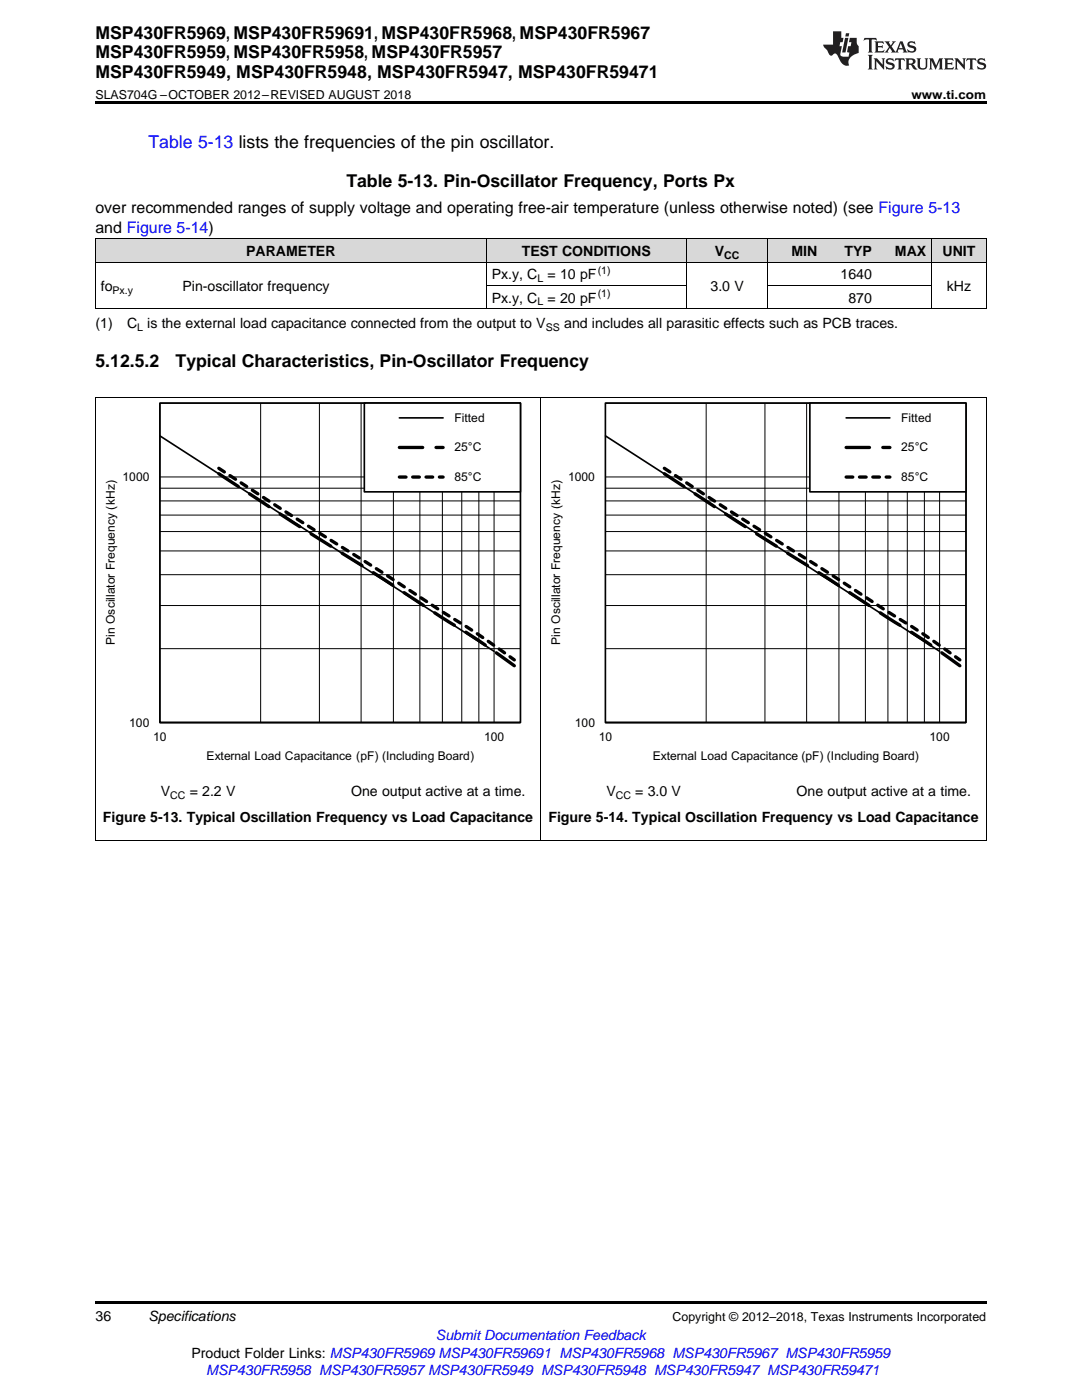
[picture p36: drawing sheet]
<svg xmlns="http://www.w3.org/2000/svg" width="216mm" height="279mm" viewBox="0 0 216 279" stroke-linecap="round" stroke-linejoin="round" font-family="sans-serif">
<defs><g id="words">
<g font-size="3.5">
<text x="19" y="7.8">MSP430FR5969, MSP430FR59691, MSP430FR5968, MSP430FR5967</text>
<text x="19" y="11.6">MSP430FR5959, MSP430FR5958, MSP430FR5957</text>
<text x="19" y="15.5">MSP430FR5949, MSP430FR5948, MSP430FR5947, MSP430FR59471</text>
<text x="69.1" y="37.4">Table 5-13. Pin-Oscillator Frequency, Ports Px</text>
<text x="19" y="73.3">5.12.5.2</text>
<text x="35" y="73.3">Typical Characteristics, Pin-Oscillator Frequency</text>
</g>
<text font-size="3.5" fill="#00f" x="29.6" y="29.6">Table 5-13 lists the frequencies of the pin oscillator.</text>
<g font-size="3.2">
<text x="19" y="42.5">over recommended ranges of supply voltage and operating free-air temperature (unless otherwise noted) (see Figure 5-13</text>
<text x="19" y="46.4">and Figure 5-14)</text>
</g>
<g font-size="2.8">
<text x="49.1" y="51.1">PARAMETER</text>
<text x="104.1" y="51.1">TEST CONDITIONS</text>
<text x="142.6" y="51.1">V</text>
<text x="157.9" y="51.1">MIN</text>
<text x="168.5" y="51.1">TYP</text>
<text x="178.6" y="51.1">MAX</text>
<text x="188.1" y="51.1">UNIT</text>
<text x="20.1" y="58.1">fo</text>
<text x="36.4" y="58.1">Pin-oscillator frequency</text>
<text x="98.1" y="55.7">Px.y, C</text>
<text x="109.3" y="55.7">= 10 pF</text>
<text x="141.8" y="58.1">3.0 V</text>
<text x="167.7" y="55.7">1640</text>
<text x="188.9" y="58.1">kHz</text>
<text x="19" y="65.5">(1)</text>
<text x="25.4" y="65.5">C is the external load capacitance connected from the output to V</text>
<text x="98.1" y="60.4">Px.y, C</text>
<text x="109.3" y="60.4">= 20 pF</text>
<text x="112.6" y="65.5">and includes all parasitic effects such as PCB traces.</text>
<text x="169.3" y="60.4">870</text>
<text x="32.1" y="158.8">V</text>
<text x="37.9" y="158.8">= 2.2 V</text>
<text x="70.1" y="158.8">One output active at a time.</text>
<text x="121" y="158.8">V</text>
<text x="126.8" y="158.8">= 3.0 V</text>
<text x="159" y="158.8">One output active at a time.</text>
<text x="20.5" y="164.1">Figure 5-13. Typical Oscillation Frequency vs Load Capacitance</text>
<text x="109.4" y="164.1">Figure 5-14. Typical Oscillation Frequency vs Load Capacitance</text>
<text x="19" y="263.6">36</text>
<text x="29.6" y="263.6">Specifications</text>
<text x="38.2" y="270.9">Product Folder Links: MSP430FR5969 MSP430FR59691 MSP430FR5968 MSP430FR5967 MSP430FR5959</text>
</g>
<g font-size="2.8" fill="#00f">
<text x="87" y="267.4">Submit Documentation Feedback</text>
<text x="41.2" y="274.5">MSP430FR5958 MSP430FR5957 MSP430FR5949 MSP430FR5948 MSP430FR5947 MSP430FR59471</text>
</g>
<g font-size="2.5">
<text x="19" y="19.7">SLAS704G –OCTOBER 2012–REVISED AUGUST 2018</text>
<text x="181.9" y="19.7">www.ti.com</text>
<text x="134.2" y="263.6">Copyright © 2012–2018, Texas Instruments Incorporated</text>
</g>
<g font-size="2.4">
<text x="90.7" y="84.2">Fitted</text>
<text x="179.8" y="84.2">Fitted</text>
<text x="24.4" y="96">1000</text>
<text x="90.7" y="90.1">25°C</text>
<text x="90.7" y="96">85°C</text>
<text x="113.3" y="96">1000</text>
<text x="179.8" y="90.1">25°C</text>
<text x="179.8" y="96">85°C</text>
<text x="22.9" y="128.7" transform="rotate(-90 22.9 128.7)">Pin Oscillator Frequency (kHz)</text>
<text x="111.8" y="128.7" transform="rotate(-90 111.8 128.7)">Pin Oscillator Frequency (kHz)</text>
<text x="25.8" y="145">100</text>
<text x="30.6" y="147.9">10</text>
<text x="96.6" y="147.9">100</text>
<text x="114.7" y="145">100</text>
<text x="119.5" y="147.9">10</text>
<text x="185.5" y="147.9">100</text>
<text x="41.2" y="151.7">External Load Capacitance (pF) (Including Board)</text>
<text x="130.3" y="151.7">External Load Capacitance (pF) (Including Board)</text>
</g>
<g font-size="2.1">
<text x="144.5" y="51.6">CC</text>
<text x="22.4" y="58.6">Px.y</text>
<text x="107.2" y="56.3">L</text>
<text x="119.3" y="54.6">(1)</text>
<text x="119.3" y="59.3">(1)</text>
<text x="107.2" y="61">L</text>
<text x="27.4" y="66.1">L</text>
<text x="108.9" y="66.1">SS</text>
<text x="34" y="159.4">CC</text>
<text x="122.9" y="159.4">CC</text>
</g>
</g></defs>
<g fill="#d8d8d8">
<path d="M19 47.7h16.3v4.7h-16.3z"/>
<path d="M35.3 47.7h61.7v4.7h-61.7z"/>
<path d="M97 47.7h39.9v4.7h-39.9z"/>
<path d="M136.9 47.7h16.4v4.7h-16.4z"/>
<path d="M153.3 47.7h10.9v4.7h-10.9z"/>
<path d="M164.2 47.7h10.8v4.7h-10.8z"/>
<path d="M175 47.7h10.9v4.7h-10.9z"/>
<path d="M185.9 47.7h10.9v4.7h-10.9z"/>
</g>
<path d="M19 259.7h177.8v.5h-177.8z" fill="#000"/>
<path d="M19.1 79.3v88.6M107.9 79.3v88.6M196.8 79.3v88.6M19 167.8h177.8" fill="none" stroke="#000" stroke-width=".2"/>
<g fill="#fff">
<path d="M63.3 165.9h.4v.7h-.4z"/>
<path d="M152.2 165.9h.4v.7h-.4z"/>
</g>
<g fill="none" stroke="#000" stroke-width=".2">
<path d="M31.9 100h72M31.9 97.4h72M31.9 95.2h72M52 80.5v63.7M63.7 80.5v63.7M72.1 80.5v63.7M78.5 80.5v63.7M83.8 80.5v63.7M88.3 80.5v63.7M92.1 80.5v63.7M95.6 80.5v63.7M98.6 80.5v63.7"/>
<path d="M31.9 114.7h72M31.9 110h72M31.9 106.1h72M31.9 102.8h72M31.9 129.5h72M31.9 120.8h72M31.9 144.2v-63.7h72v63.7"/>
</g>
<path d="M31.9 80.4h71.9v63.8h-71.9zM31.9 87l66.7 43M31.9 144.2h71.9" fill="none" stroke="#000" stroke-width=".33"/>
<path d="M43.7 94.5l14.7 9.7 17.4 10.9 12 7.9 6.1 3.8 8.7 6.1" fill="none" stroke="#000" stroke-width=".67" stroke-dasharray="4.7 2.7"/>
<path d="M43.7 93.5l13.1 8.5 18.1 11.3 12.9 8.5 5.4 3.3 9.4 6.6" fill="none" stroke="#000" stroke-width=".67" stroke-dasharray="1.3 1.3"/>
<path d="M72.7 80.4h31.1v17.8h-31.1z" fill-rule="evenodd" fill="#fff"/>
<path d="M72.7 80.4h31.1v17.8h-31.1zM79.7 83.4h8.7M120.8 80.4h71.9v63.8h-71.9zM120.8 87l66.7 43M120.8 144.2h71.9" fill="none" stroke="#000" stroke-width=".33"/>
<path d="M79.7 89.3h8.7M132.6 94.5l14.7 9.7 17.4 10.9 12 7.9 6.1 3.8 8.7 6.1" fill="none" stroke="#000" stroke-width=".67" stroke-dasharray="4.7 2.7"/>
<path d="M79.7 95.2h8.7M132.6 93.5l13.1 8.5 18.1 11.3 12.9 8.5 5.4 3.3 9.4 6.6" fill="none" stroke="#000" stroke-width=".67" stroke-dasharray="1.3 1.3"/>
<g fill="none" stroke="#000" stroke-width=".2">
<path d="M120.8 100h72M120.8 97.4h72M120.8 95.2h72M140.9 80.5v63.7M152.6 80.5v63.7M161 80.5v63.7M167.4 80.5v63.7M172.7 80.5v63.7M177.2 80.5v63.7M181 80.5v63.7M184.5 80.5v63.7M187.5 80.5v63.7"/>
<path d="M120.8 114.7h72M120.8 110h72M120.8 106.1h72M120.8 102.8h72M120.8 129.5h72M120.8 120.8h72M120.8 144.2v-63.7h72v63.7"/>
</g>
<path d="M161.6 80.4h31.1v17.8h-31.1z" fill-rule="evenodd" fill="#fff"/>
<path d="M161.6 80.4h31.1v17.8h-31.1zM168.8 83.4h8.8" fill="none" stroke="#000" stroke-width=".33"/>
<path d="M168.8 89.3h8.8" fill="none" stroke="#000" stroke-width=".67" stroke-dasharray="4.7 2.7"/>
<path d="M168.8 95.2h8.8" fill="none" stroke="#000" stroke-width=".67" stroke-dasharray="1.3 1.3"/>
<path d="M19 52.3h177.8M19 47.6h177.8M19.1 47.7v14M97 47.7v14M97 57h39.9M136.9 47.7v14M153.2 47.7v14M153.3 57h32.6M185.9 47.7v14M196.8 47.7v14M19 79.3h177.8M19 61.6h177.8" fill="none" stroke="#000" stroke-width=".2"/>
<path d="M19 20.2h177.8v.5h-177.8z" fill="#000"/>
<g fill="#231f20">
<path d="M172.5 7.6l-.1 .5 .4-.2h.6v.1v2.1l-.2 .4h.9l-.2-.4v-2.1l.1-.1h.5l.5 .2-.2-.5zM174.5 8.3l.2 .3v1.5l-.2 .4h1.8l.2-.6a1.04 1.04 0 0 1-1.3 .2v-.7h.6l.3 .2v-.6l-.3 .2h-.6v-.6l.8-.1 .4 .3-.2-.5zM176.5 8.3l.9 1.1-.9 1.1h.8l-.2-.2 .4-.7 .5 .7-.2 .2h1.5l-.2-.2 .2-.4h.9l.1 .4-.2 .2h1l-.3-.3-.7-1.9h-.5l-.9 2-.8-1 .9-1h-.8l.1 .3-.4 .5-.3-.6 .1-.2zM179.7 8.6l.4 1h-.7zM181.3 8.4a.63 .63 0 0 0-.2 .7 .63 .63 0 0 0 .6 .4l.6 .2 .1 .2a.75 .75 0 0 1-.7 .4 .75 .75 0 0 1-.6-.5l.1 .7 .1-.1a1.11 1.11 0 0 0 1.5-.6 1.13 1.13 0 0 0-1.2-.8l-.1-.4a1.04 1.04 0 0 1 1.2 .2l-.2-.5-.2 .1-.4-.2zM173.2 10.9l.2 .4v2.2l-.2 .4h1l-.3-.4v-2.2l.3-.4zM174.3 11.6l.3 .4v1.5l-.3 .4h.8l-.2-.4v-1.3l1.5 1.7v-1.9l.2-.4h-.7l.2 .4v.9l-1.1-1.3zM177 11.8a.62 .62 0 0 0-.2 .7 .62 .62 0 0 0 .6 .4l.6 .1 .1 .3a.76 .76 0 0 1-.7 .3 .76 .76 0 0 1-.7-.4l.2 .7 .1-.1a1.11 1.11 0 0 0 1.5-.6 1.13 1.13 0 0 0-1.2-.8l-.1-.4a1.04 1.04 0 0 1 1.2 .2l-.2-.6-.2 .1-.5-.1zM178.7 11.6l-.2 .6a.61 .61 0 0 1 .8-.3v1.6l-.2 .4h.9l-.2-.4v-1.6a.63 .63 0 0 1 .7 .3l-.1-.6zM180.6 11.6l.3 .4v1.5l-.3 .4h1l-.2-.2-.1-.8 .6 .2a.76 .76 0 0 0 1.2 .7l-1-1a.58 .58 0 0 0 .6-.5 .58 .58 0 0 0-.5-.6zM181.4 11.9h.1a.45 .45 0 0 1 .5 .1 .45 .45 0 0 1 .1 .5l-.8 .2zM182.9 11.6l.2 .2a2.17 2.17 0 0 0 .3 1.9 .99 .99 0 0 0 1.6-.6v-1.1l.2-.4h-.7l.2 .2a1.92 1.92 0 0 1-.2 1.8 .6 .6 0 0 1-.9-.5v-1.1l.2-.4zM185.4 11.6l.2 .4v1.5l-.2 .4h.7l-.2-.4v-1.4l.8 1.8 .8-1.8v1.4l-.2 .4h.9l-.2-.4v-1.5l.2-.4h-.8l-.6 1.5-.6-1.5zM188.4 11.6l.2 .4v1.5l-.2 .4h1.8l.1-.6a1.04 1.04 0 0 1-1.2 .1v-.6h.5l.4 .2v-.6l-.4 .2h-.5v-.7h.8l.3 .3-.1-.6zM190.5 11.6l.2 .4v1.5l-.2 .4h.7l-.2-.4v-1.3l1.5 1.7v-1.9l.2-.4h-.7l.2 .4v.9l-1.1-1.3zM192.9 11.6l-.1 .6a.61 .61 0 0 1 .7-.3l.1 1.6-.3 .4h1l-.3-.4 .1-1.6a.63 .63 0 0 1 .7 .3l-.1-.6zM195.2 11.8a.62 .62 0 0 0-.2 .7 .62 .62 0 0 0 .6 .4l.6 .1 .1 .3a.76 .76 0 0 1-.7 .3 .76 .76 0 0 1-.6-.4l.1 .7 .1-.1a1.11 1.11 0 0 0 1.6-.6 1.13 1.13 0 0 0-1.3-.8l-.1-.4a1.04 1.04 0 0 1 1.2 .2l-.1-.6-.2 .1-.5-.1z"/>
<path d="M166.2 6.3v2.6h-1.9v.4l.8 .9a.91 .91 0 0 0 1 .8 .56 .56 0 0 1 .5-.3 .56 .56 0 0 1 .5 .3l.4 .8a1.53 1.53 0 0 0 1.9 1.2 1.54 1.54 0 0 1 1-2.1l.9-.3v-1.4a1.52 1.52 0 0 1-.4-1.6h-1.3l-.2 .8h.5l-.2 .8h-.5l-.1 1v.2l.4 .1-.2 .8a1.93 1.93 0 0 1-1.6-.3l.3-1.8h-.5l.2-.8h.4l.2-.8h-.4v-1.3zM168.6 7.6l-.6 2.9h.7l.6-2.9zM168.8 6.6l-.1 .7h.6l.2-.7z"/>
</g>
<use href="#words"/>
</svg>
